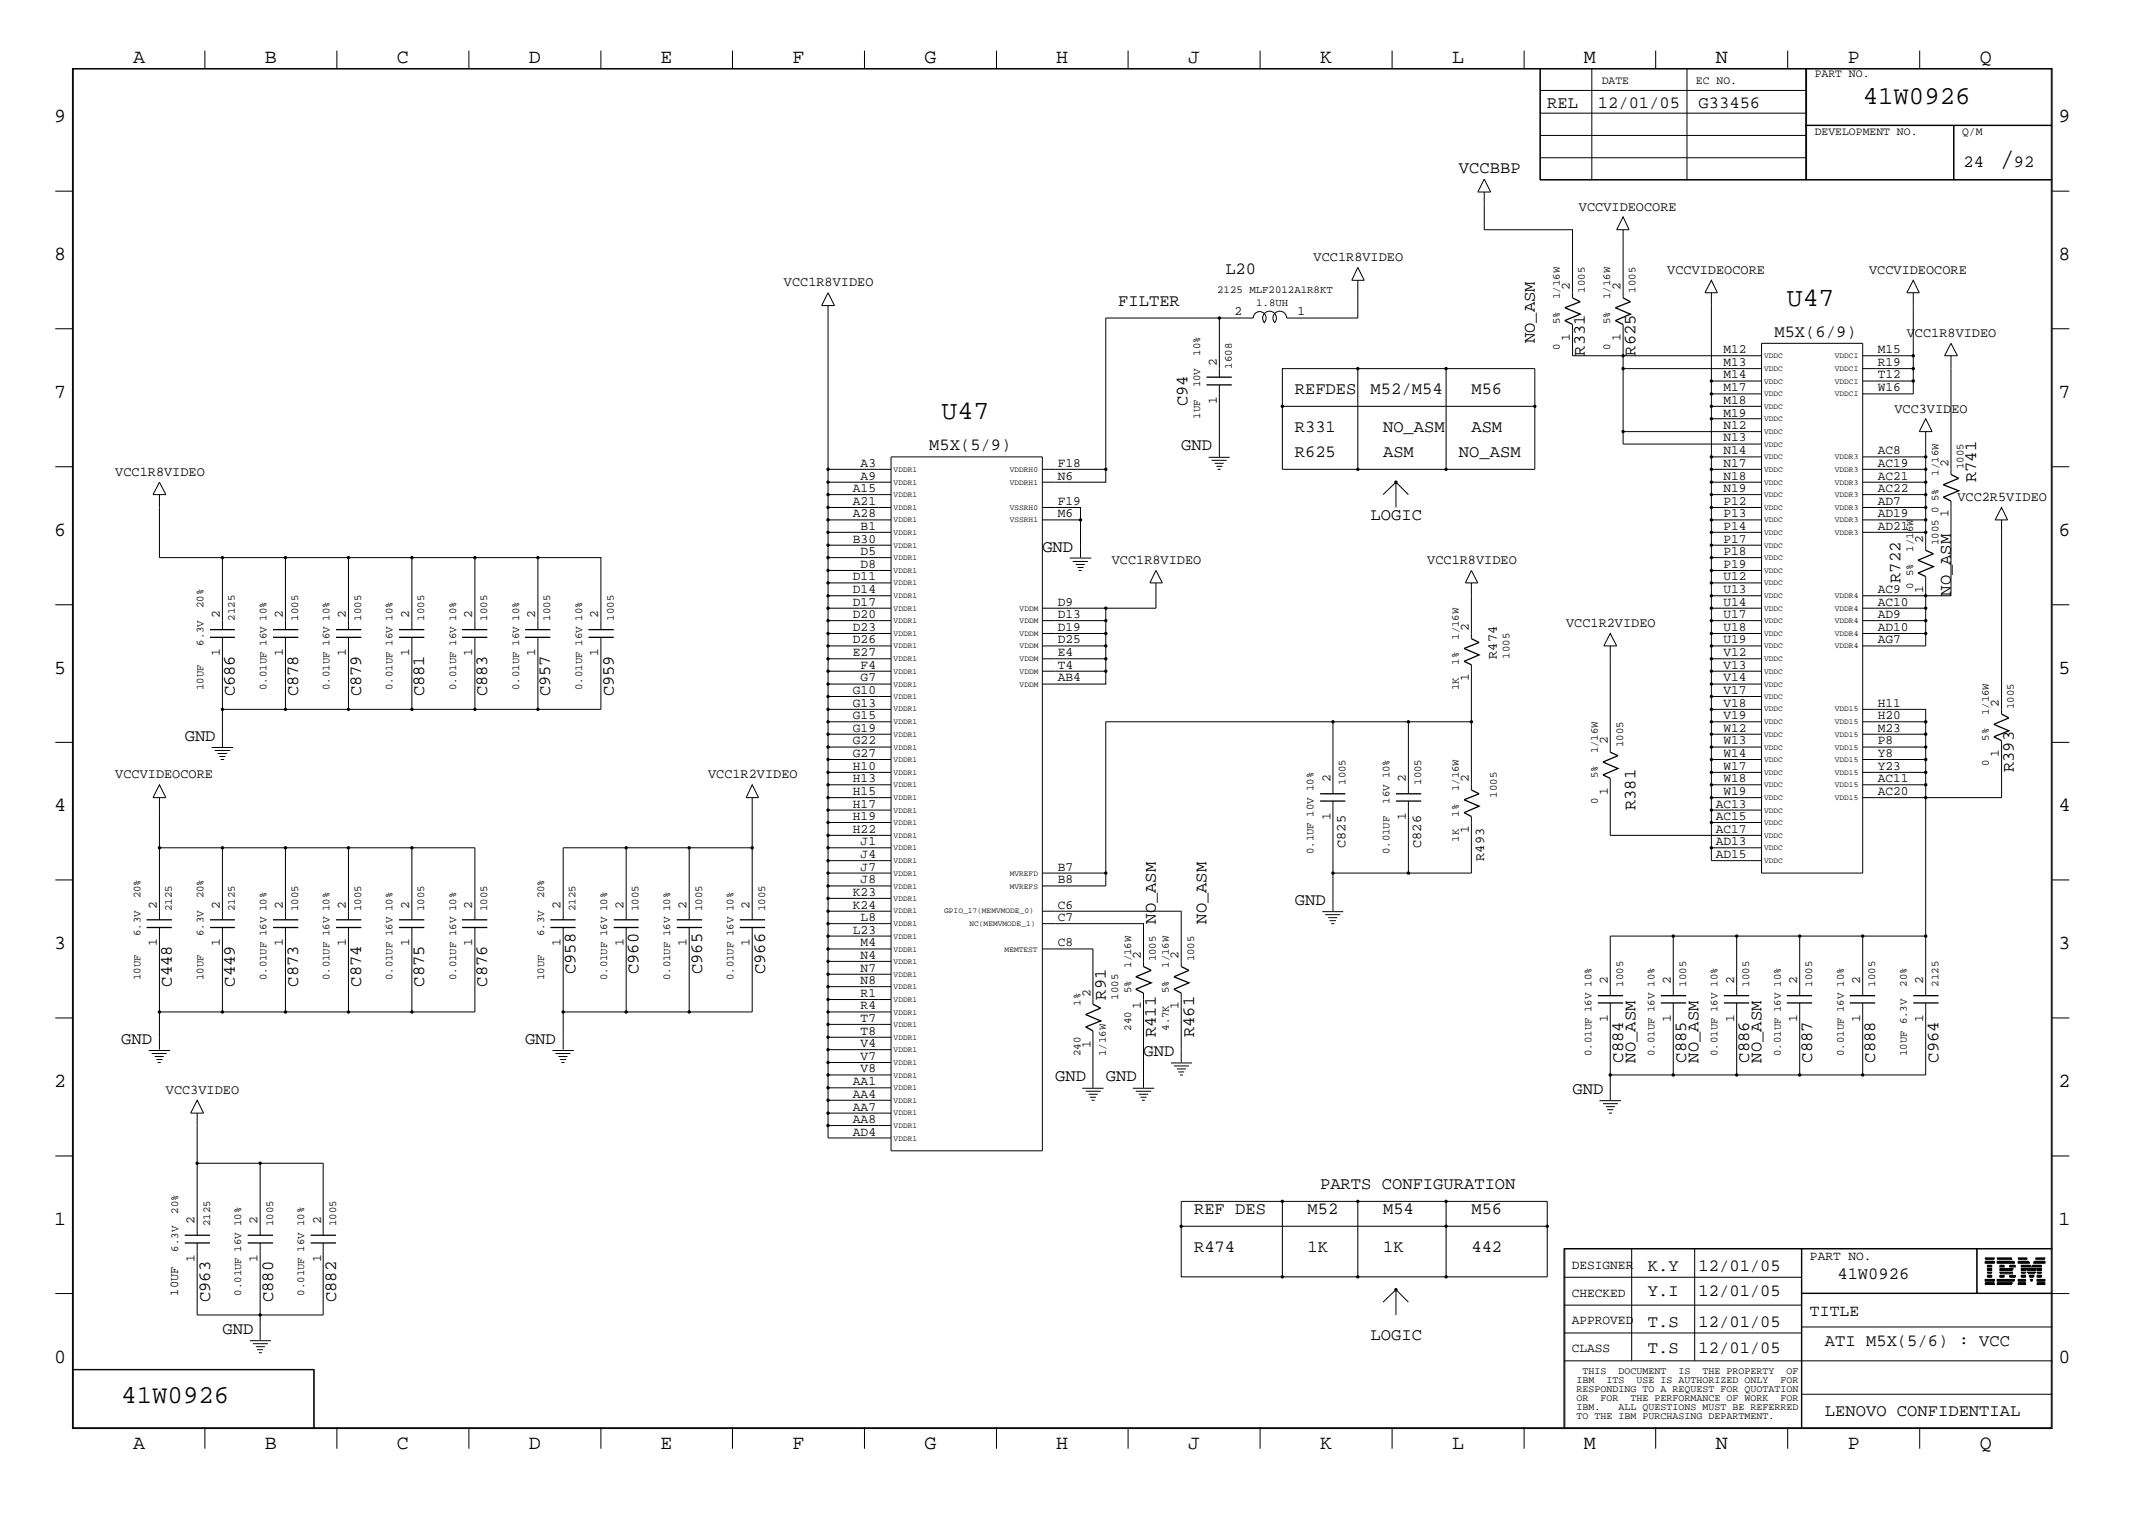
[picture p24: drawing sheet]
<svg xmlns="http://www.w3.org/2000/svg" width="423mm" height="300mm" viewBox="0 0 423 300" stroke-linecap="round" stroke-linejoin="round" font-family="sans-serif">
<defs><g id="words">
<g font-size="5.2">
<text x="395" y="32.9">/</text>
<text x="353" y="60.4">U47</text>
<text x="186" y="82.7">U47</text>
</g>
<g font-size="5.1">
<text x="368" y="20.5">41W0926</text>
<text x="24" y="277.2">41W0926</text>
</g>
<g font-size="4">
<text x="26.3" y="12.5">A</text>
<text x="52.3" y="12.5">B</text>
<text x="78.4" y="12.5">C</text>
<text x="104.5" y="12.5">D</text>
<text x="130.5" y="12.5">E</text>
<text x="156.5" y="12.5">F</text>
<text x="182.6" y="12.5">G</text>
<text x="208.6" y="12.5">H</text>
<text x="234.7" y="12.5">J</text>
<text x="260.8" y="12.5">K</text>
<text x="286.9" y="12.5">L</text>
<text x="312.8" y="12.5">M</text>
<text x="338.9" y="12.5">N</text>
<text x="365" y="12.5">P</text>
<text x="391.1" y="12.5">Q</text>
<text x="10.7" y="24.1">9</text>
<text x="406.7" y="24.1">9</text>
<text x="10.7" y="51.4">8</text>
<text x="406.7" y="51.4">8</text>
<text x="10.7" y="78.6">7</text>
<text x="406.7" y="78.6">7</text>
<text x="10.7" y="105.8">6</text>
<text x="406.7" y="105.8">6</text>
<text x="10.7" y="133.1">5</text>
<text x="406.7" y="133.1">5</text>
<text x="10.7" y="160.2">4</text>
<text x="406.7" y="160.2">4</text>
<text x="10.7" y="187.5">3</text>
<text x="406.7" y="187.5">3</text>
<text x="10.7" y="214.6">2</text>
<text x="406.7" y="214.6">2</text>
<text x="10.7" y="241.9">1</text>
<text x="406.7" y="241.9">1</text>
<text x="10.7" y="269.2">0</text>
<text x="406.7" y="269.2">0</text>
<text x="26.3" y="286.2">A</text>
<text x="52.3" y="286.2">B</text>
<text x="78.4" y="286.2">C</text>
<text x="104.5" y="286.2">D</text>
<text x="130.5" y="286.2">E</text>
<text x="156.5" y="286.2">F</text>
<text x="182.6" y="286.2">G</text>
<text x="208.6" y="286.2">H</text>
<text x="234.7" y="286.2">J</text>
<text x="260.8" y="286.2">K</text>
<text x="286.9" y="286.2">L</text>
<text x="312.8" y="286.2">M</text>
<text x="338.9" y="286.2">N</text>
<text x="365" y="286.2">P</text>
<text x="391.1" y="286.2">Q</text>
</g>
<g font-size="3.4">
<text x="305.6" y="21.4">REL</text>
<text x="315.6" y="21.4">12/01/05</text>
<text x="335.5" y="21.4">G33456</text>
<text x="288.2" y="34.1">VCCBBP</text>
<text x="387.9" y="32.9">24</text>
<text x="397.8" y="32.9">92</text>
<text x="242.1" y="54.1">L20</text>
<text x="220.9" y="60.4">FILTER</text>
<text x="303.2" y="67.8" transform="rotate(-90 303.2 67.8)">NO_ASM</text>
<text x="313.1" y="70.3" transform="rotate(-90 313.1 70.3)">R331</text>
<text x="323.1" y="70.3" transform="rotate(-90 323.1 70.3)">R625</text>
<text x="350.5" y="66.5">M5X(6/9)</text>
<text x="255.8" y="77.8">REFDES</text>
<text x="270.8" y="77.8">M52/M54</text>
<text x="290.7" y="77.8">M56</text>
<text x="234.6" y="80.3" transform="rotate(-90 234.6 80.3)">C94</text>
<text x="183.6" y="89">M5X(5/9)</text>
<text x="233.3" y="89">GND</text>
<text x="255.8" y="85.3">R331</text>
<text x="273.2" y="85.3">NO_ASM</text>
<text x="290.7" y="85.3">ASM</text>
<text x="255.8" y="90.3">R625</text>
<text x="273.2" y="90.3">ASM</text>
<text x="288.2" y="90.3">NO_ASM</text>
<text x="390.4" y="95.2" transform="rotate(-90 390.4 95.2)">R741</text>
<text x="270.8" y="102.7">LOGIC</text>
<text x="205.9" y="109">GND</text>
<text x="375.4" y="115.1" transform="rotate(-90 375.4 115.1)">R722</text>
<text x="385.4" y="117.7" transform="rotate(-90 385.4 117.7)">NO_ASM</text>
<text x="46.4" y="137.6" transform="rotate(-90 46.4 137.6)">C686</text>
<text x="58.9" y="137.6" transform="rotate(-90 58.9 137.6)">C878</text>
<text x="71.4" y="137.6" transform="rotate(-90 71.4 137.6)">C879</text>
<text x="83.8" y="137.6" transform="rotate(-90 83.8 137.6)">C881</text>
<text x="96.3" y="137.6" transform="rotate(-90 96.3 137.6)">C883</text>
<text x="108.7" y="137.6" transform="rotate(-90 108.7 137.6)">C957</text>
<text x="121.2" y="137.6" transform="rotate(-90 121.2 137.6)">C959</text>
<text x="36.5" y="146.3">GND</text>
<text x="397.8" y="152.6" transform="rotate(-90 397.8 152.6)">R393</text>
<text x="323.1" y="160" transform="rotate(-90 323.1 160)">R381</text>
<text x="255.8" y="178.7">GND</text>
<text x="228.3" y="182.5" transform="rotate(-90 228.3 182.5)">NO_ASM</text>
<text x="238.3" y="182.5" transform="rotate(-90 238.3 182.5)">NO_ASM</text>
<text x="34" y="194.9" transform="rotate(-90 34 194.9)">C448</text>
<text x="46.4" y="194.9" transform="rotate(-90 46.4 194.9)">C449</text>
<text x="58.9" y="194.9" transform="rotate(-90 58.9 194.9)">C873</text>
<text x="71.4" y="194.9" transform="rotate(-90 71.4 194.9)">C874</text>
<text x="83.8" y="194.9" transform="rotate(-90 83.8 194.9)">C875</text>
<text x="96.3" y="194.9" transform="rotate(-90 96.3 194.9)">C876</text>
<text x="113.7" y="192.4" transform="rotate(-90 113.7 192.4)">C958</text>
<text x="126.2" y="192.4" transform="rotate(-90 126.2 192.4)">C960</text>
<text x="138.7" y="192.4" transform="rotate(-90 138.7 192.4)">C965</text>
<text x="151.1" y="192.4" transform="rotate(-90 151.1 192.4)">C966</text>
<text x="218.4" y="197.4" transform="rotate(-90 218.4 197.4)">R91</text>
<text x="24" y="206.2">GND</text>
<text x="103.7" y="206.2">GND</text>
<text x="225.9" y="208.6">GND</text>
<text x="228.3" y="204.9" transform="rotate(-90 228.3 204.9)">R411</text>
<text x="235.9" y="204.9" transform="rotate(-90 235.9 204.9)">R461</text>
<text x="320.6" y="209.9" transform="rotate(-90 320.6 209.9)">C884</text>
<text x="323.1" y="209.9" transform="rotate(-90 323.1 209.9)">NO_ASM</text>
<text x="333.1" y="209.9" transform="rotate(-90 333.1 209.9)">C885</text>
<text x="335.5" y="209.9" transform="rotate(-90 335.5 209.9)">NO_ASM</text>
<text x="345.5" y="209.9" transform="rotate(-90 345.5 209.9)">C886</text>
<text x="348" y="209.9" transform="rotate(-90 348 209.9)">NO_ASM</text>
<text x="358" y="209.9" transform="rotate(-90 358 209.9)">C887</text>
<text x="370.4" y="209.9" transform="rotate(-90 370.4 209.9)">C888</text>
<text x="382.9" y="209.9" transform="rotate(-90 382.9 209.9)">C964</text>
<text x="208.4" y="213.6">GND</text>
<text x="218.4" y="213.6">GND</text>
<text x="310.6" y="216.1">GND</text>
<text x="235.9" y="239.8">REF DES</text>
<text x="258.3" y="239.8">M52</text>
<text x="260.8" y="234.8">PARTS CONFIGURATION</text>
<text x="273.2" y="239.8">M54</text>
<text x="290.7" y="239.8">M56</text>
<text x="235.9" y="247.2">R474</text>
<text x="258.3" y="247.2">1K</text>
<text x="273.2" y="247.2">1K</text>
<text x="290.7" y="247.2">442</text>
<text x="325.5" y="251">K.Y</text>
<text x="335.5" y="251">12/01/05</text>
<text x="41.5" y="257.2" transform="rotate(-90 41.5 257.2)">C963</text>
<text x="53.9" y="257.2" transform="rotate(-90 53.9 257.2)">C880</text>
<text x="66.4" y="257.2" transform="rotate(-90 66.4 257.2)">C882</text>
<text x="325.5" y="255.9">Y.I</text>
<text x="335.5" y="255.9">12/01/05</text>
<text x="363" y="252.7">41W0926</text>
<text x="43.9" y="263.5">GND</text>
<text x="325.5" y="262.2">T.S</text>
<text x="335.5" y="262.2">12/01/05</text>
<text x="270.8" y="264.7">LOGIC</text>
<text x="325.5" y="267.2">T.S</text>
<text x="335.5" y="267.2">12/01/05</text>
<text x="360.5" y="265.9">ATI M5X(5/6) : VCC</text>
<text x="360.5" y="279.7">LENOVO CONFIDENTIAL</text>
</g>
<text font-size="3.2" x="357.5" y="260">TITLE</text>
<g font-size="2.7">
<text x="311.9" y="41.7">VCCVIDEOCORE</text>
<text x="259.5" y="51.6">VCC1R8VIDEO</text>
<text x="154.9" y="56.6">VCC1R8VIDEO</text>
<text x="329.4" y="54.1">VCCVIDEOCORE</text>
<text x="369.2" y="54.1">VCCVIDEOCORE</text>
<text x="376.7" y="66.5">VCC1R8VIDEO</text>
<text x="374.2" y="81.5">VCC3VIDEO</text>
<text x="22.8" y="94">VCC1R8VIDEO</text>
<text x="386.7" y="99">VCC2R5VIDEO</text>
<text x="219.6" y="111.4">VCC1R8VIDEO</text>
<text x="281.9" y="111.4">VCC1R8VIDEO</text>
<text x="309.4" y="123.9">VCC1R2VIDEO</text>
<text x="295.7" y="130.1" transform="rotate(-90 295.7 130.1)">R474</text>
<text x="22.8" y="153.8">VCCVIDEOCORE</text>
<text x="139.9" y="153.8">VCC1R2VIDEO</text>
<text x="265.8" y="167.5" transform="rotate(-90 265.8 167.5)">C825</text>
<text x="280.8" y="167.5" transform="rotate(-90 280.8 167.5)">C826</text>
<text x="293.2" y="170" transform="rotate(-90 293.2 170)">R493</text>
<text x="32.8" y="216.1">VCC3VIDEO</text>
</g>
<g font-size="2.5">
<text x="310.1" y="57.3" transform="rotate(-90 310.1 57.3)">2</text>
<text x="320.1" y="57.3" transform="rotate(-90 320.1 57.3)">2</text>
<text x="243.8" y="62.3">2</text>
<text x="256.3" y="62.3">1</text>
<text x="310.1" y="67.3" transform="rotate(-90 310.1 67.3)">1</text>
<text x="320.1" y="67.3" transform="rotate(-90 320.1 67.3)">1</text>
<text x="340.4" y="69.8">M12</text>
<text x="370.9" y="69.8">M15</text>
<text x="240.4" y="72.3" transform="rotate(-90 240.4 72.3)">2</text>
<text x="340.4" y="77.3">M17</text>
<text x="340.4" y="72.3">M13</text>
<text x="340.4" y="74.8">M14</text>
<text x="370.9" y="74.8">T12</text>
<text x="370.9" y="72.3">R19</text>
<text x="370.9" y="77.3">W16</text>
<text x="240.4" y="79.8" transform="rotate(-90 240.4 79.8)">1</text>
<text x="340.4" y="79.8">M18</text>
<text x="340.4" y="82.3">M19</text>
<text x="340.4" y="84.8">N12</text>
<text x="340.4" y="87.2">N13</text>
<text x="340.4" y="89.7">N14</text>
<text x="370.9" y="89.7">AC8</text>
<text x="170" y="92.2">A3</text>
<text x="170" y="94.7">A9</text>
<text x="209" y="94.7">N6</text>
<text x="209" y="92.2">F18</text>
<text x="340.4" y="92.2">N17</text>
<text x="340.4" y="94.7">N18</text>
<text x="370.9" y="92.2">AC19</text>
<text x="370.9" y="94.7">AC21</text>
<text x="384.9" y="92.2" transform="rotate(-90 384.9 92.2)">2</text>
<text x="168.5" y="99.7">A21</text>
<text x="168.5" y="97.2">A15</text>
<text x="209" y="99.7">F19</text>
<text x="340.4" y="97.2">N19</text>
<text x="340.4" y="99.7">P12</text>
<text x="370.9" y="97.2">AC22</text>
<text x="370.9" y="99.7">AD7</text>
<text x="168.5" y="102.2">A28</text>
<text x="168.5" y="107.2">B30</text>
<text x="170" y="104.7">B1</text>
<text x="209" y="102.2">M6</text>
<text x="340.4" y="107.2">P17</text>
<text x="340.4" y="104.7">P14</text>
<text x="340.4" y="102.2">P13</text>
<text x="370.9" y="104.7">AD21</text>
<text x="370.9" y="102.2">AD19</text>
<text x="379.9" y="107.2" transform="rotate(-90 379.9 107.2)">2</text>
<text x="384.9" y="102.2" transform="rotate(-90 384.9 102.2)">1</text>
<text x="170" y="109.6">D5</text>
<text x="170" y="112.2">D8</text>
<text x="340.4" y="112.2">P19</text>
<text x="340.4" y="109.6">P18</text>
<text x="168.5" y="117.2">D14</text>
<text x="168.5" y="119.6">D17</text>
<text x="168.5" y="114.6">D11</text>
<text x="209" y="119.6">D9</text>
<text x="340.4" y="114.6">U12</text>
<text x="340.4" y="117.2">U13</text>
<text x="340.4" y="119.6">U14</text>
<text x="370.9" y="117.2">AC9</text>
<text x="370.9" y="119.6">AC10</text>
<text x="379.9" y="117.2" transform="rotate(-90 379.9 117.2)">1</text>
<text x="43.4" y="122.2" transform="rotate(-90 43.4 122.2)">2</text>
<text x="55.9" y="122.2" transform="rotate(-90 55.9 122.2)">2</text>
<text x="68.3" y="122.2" transform="rotate(-90 68.3 122.2)">2</text>
<text x="80.9" y="122.2" transform="rotate(-90 80.9 122.2)">2</text>
<text x="93.3" y="122.2" transform="rotate(-90 93.3 122.2)">2</text>
<text x="105.7" y="122.2" transform="rotate(-90 105.7 122.2)">2</text>
<text x="118.2" y="122.2" transform="rotate(-90 118.2 122.2)">2</text>
<text x="168.5" y="122.2">D20</text>
<text x="168.5" y="124.6">D23</text>
<text x="209" y="122.2">D13</text>
<text x="209" y="124.6">D19</text>
<text x="290.2" y="124.6" transform="rotate(-90 290.2 124.6)">2</text>
<text x="340.4" y="124.6">U18</text>
<text x="340.4" y="122.2">U17</text>
<text x="370.9" y="122.2">AD9</text>
<text x="370.9" y="124.6">AD10</text>
<text x="43.4" y="129.6" transform="rotate(-90 43.4 129.6)">1</text>
<text x="55.9" y="129.6" transform="rotate(-90 55.9 129.6)">1</text>
<text x="68.3" y="129.6" transform="rotate(-90 68.3 129.6)">1</text>
<text x="80.9" y="129.6" transform="rotate(-90 80.9 129.6)">1</text>
<text x="93.3" y="129.6" transform="rotate(-90 93.3 129.6)">1</text>
<text x="105.7" y="129.6" transform="rotate(-90 105.7 129.6)">1</text>
<text x="118.2" y="129.6" transform="rotate(-90 118.2 129.6)">1</text>
<text x="168.5" y="127.1">D26</text>
<text x="168.5" y="129.6">E27</text>
<text x="209" y="129.6">E4</text>
<text x="209" y="127.1">D25</text>
<text x="340.4" y="127.1">U19</text>
<text x="340.4" y="129.6">V12</text>
<text x="370.9" y="127.1">AG7</text>
<text x="168.5" y="137.1">G10</text>
<text x="170" y="132.1">F4</text>
<text x="170" y="134.6">G7</text>
<text x="209" y="132.1">T4</text>
<text x="209" y="134.6">AB4</text>
<text x="290.2" y="134.6" transform="rotate(-90 290.2 134.6)">1</text>
<text x="340.4" y="132.1">V13</text>
<text x="340.4" y="134.6">V14</text>
<text x="340.4" y="137.1">V17</text>
<text x="168.5" y="139.6">G13</text>
<text x="168.5" y="142.1">G15</text>
<text x="340.4" y="139.6">V18</text>
<text x="340.4" y="142.1">V19</text>
<text x="370.9" y="139.6">H11</text>
<text x="370.9" y="142.1">H20</text>
<text x="394.9" y="139.6" transform="rotate(-90 394.9 139.6)">2</text>
<text x="168.5" y="147.1">G22</text>
<text x="168.5" y="144.6">G19</text>
<text x="168.5" y="149.5">G27</text>
<text x="317.6" y="147.1" transform="rotate(-90 317.6 147.1)">2</text>
<text x="340.4" y="144.6">W12</text>
<text x="340.4" y="147.1">W13</text>
<text x="340.4" y="149.5">W14</text>
<text x="370.9" y="144.6">M23</text>
<text x="370.9" y="149.5">Y8</text>
<text x="370.9" y="147.1">P8</text>
<text x="394.9" y="149.6" transform="rotate(-90 394.9 149.6)">1</text>
<text x="168.5" y="154.5">H13</text>
<text x="168.5" y="152.1">H10</text>
<text x="262.8" y="154.5" transform="rotate(-90 262.8 154.5)">2</text>
<text x="277.7" y="154.5" transform="rotate(-90 277.7 154.5)">2</text>
<text x="290.2" y="154.5" transform="rotate(-90 290.2 154.5)">2</text>
<text x="340.4" y="154.5">W18</text>
<text x="340.4" y="152.1">W17</text>
<text x="370.9" y="152.1">Y23</text>
<text x="370.9" y="154.5">AC11</text>
<text x="168.5" y="157.1">H15</text>
<text x="168.5" y="159.5">H17</text>
<text x="317.6" y="157.1" transform="rotate(-90 317.6 157.1)">1</text>
<text x="338.9" y="159.5">AC13</text>
<text x="340.4" y="157.1">W19</text>
<text x="370.9" y="157.1">AC20</text>
<text x="168.5" y="164.5">H22</text>
<text x="168.5" y="162.1">H19</text>
<text x="170" y="167">J1</text>
<text x="262.8" y="162.1" transform="rotate(-90 262.8 162.1)">1</text>
<text x="277.7" y="162.1" transform="rotate(-90 277.7 162.1)">1</text>
<text x="290.2" y="164.5" transform="rotate(-90 290.2 164.5)">1</text>
<text x="338.9" y="162.1">AC15</text>
<text x="338.9" y="164.5">AC17</text>
<text x="338.9" y="167">AD13</text>
<text x="170" y="169.5">J4</text>
<text x="170" y="172">J7</text>
<text x="209" y="172">B7</text>
<text x="338.9" y="169.5">AD15</text>
<text x="31" y="179.5" transform="rotate(-90 31 179.5)">2</text>
<text x="43.4" y="179.5" transform="rotate(-90 43.4 179.5)">2</text>
<text x="55.9" y="179.5" transform="rotate(-90 55.9 179.5)">2</text>
<text x="68.3" y="179.5" transform="rotate(-90 68.3 179.5)">2</text>
<text x="80.9" y="179.5" transform="rotate(-90 80.9 179.5)">2</text>
<text x="93.3" y="179.5" transform="rotate(-90 93.3 179.5)">2</text>
<text x="110.7" y="179.5" transform="rotate(-90 110.7 179.5)">2</text>
<text x="123.2" y="179.5" transform="rotate(-90 123.2 179.5)">2</text>
<text x="135.6" y="179.5" transform="rotate(-90 135.6 179.5)">2</text>
<text x="148.1" y="179.5" transform="rotate(-90 148.1 179.5)">2</text>
<text x="168.5" y="179.5">K24</text>
<text x="168.5" y="177">K23</text>
<text x="170" y="174.5">J8</text>
<text x="209" y="179.5">C6</text>
<text x="209" y="174.5">B8</text>
<text x="168.5" y="184.5">L23</text>
<text x="170" y="181.9">L8</text>
<text x="209" y="181.9">C7</text>
<text x="31" y="186.9" transform="rotate(-90 31 186.9)">1</text>
<text x="43.4" y="186.9" transform="rotate(-90 43.4 186.9)">1</text>
<text x="55.9" y="186.9" transform="rotate(-90 55.9 186.9)">1</text>
<text x="68.3" y="186.9" transform="rotate(-90 68.3 186.9)">1</text>
<text x="80.9" y="186.9" transform="rotate(-90 80.9 186.9)">1</text>
<text x="93.3" y="186.9" transform="rotate(-90 93.3 186.9)">1</text>
<text x="110.7" y="186.9" transform="rotate(-90 110.7 186.9)">1</text>
<text x="123.2" y="186.9" transform="rotate(-90 123.2 186.9)">1</text>
<text x="135.6" y="186.9" transform="rotate(-90 135.6 186.9)">1</text>
<text x="148.1" y="186.9" transform="rotate(-90 148.1 186.9)">1</text>
<text x="170" y="186.9">M4</text>
<text x="170" y="189.4">N4</text>
<text x="170" y="191.9">N7</text>
<text x="209" y="186.9">C8</text>
<text x="225.4" y="189.4" transform="rotate(-90 225.4 189.4)">2</text>
<text x="232.8" y="189.4" transform="rotate(-90 232.8 189.4)">2</text>
<text x="170" y="196.9">R1</text>
<text x="170" y="194.4">N8</text>
<text x="215.4" y="196.9" transform="rotate(-90 215.4 196.9)">2</text>
<text x="317.6" y="194.4" transform="rotate(-90 317.6 194.4)">2</text>
<text x="330" y="194.4" transform="rotate(-90 330 194.4)">2</text>
<text x="342.6" y="194.4" transform="rotate(-90 342.6 194.4)">2</text>
<text x="355" y="194.4" transform="rotate(-90 355 194.4)">2</text>
<text x="367.5" y="194.4" transform="rotate(-90 367.5 194.4)">2</text>
<text x="379.9" y="194.4" transform="rotate(-90 379.9 194.4)">2</text>
<text x="170" y="199.4">R4</text>
<text x="170" y="201.9">T7</text>
<text x="225.4" y="199.4" transform="rotate(-90 225.4 199.4)">1</text>
<text x="232.8" y="199.4" transform="rotate(-90 232.8 199.4)">1</text>
<text x="317.6" y="201.9" transform="rotate(-90 317.6 201.9)">1</text>
<text x="330" y="201.9" transform="rotate(-90 330 201.9)">1</text>
<text x="342.6" y="201.9" transform="rotate(-90 342.6 201.9)">1</text>
<text x="355" y="201.9" transform="rotate(-90 355 201.9)">1</text>
<text x="367.5" y="201.9" transform="rotate(-90 367.5 201.9)">1</text>
<text x="379.9" y="201.9" transform="rotate(-90 379.9 201.9)">1</text>
<text x="170" y="206.8">V4</text>
<text x="170" y="204.4">T8</text>
<text x="170" y="209.4">V7</text>
<text x="215.4" y="206.9" transform="rotate(-90 215.4 206.9)">1</text>
<text x="168.5" y="214.4">AA1</text>
<text x="170" y="211.8">V8</text>
<text x="168.5" y="216.8">AA4</text>
<text x="168.5" y="219.4">AA7</text>
<text x="168.5" y="221.8">AA8</text>
<text x="168.5" y="224.4">AD4</text>
<text x="38.4" y="241.8" transform="rotate(-90 38.4 241.8)">2</text>
<text x="50.9" y="241.8" transform="rotate(-90 50.9 241.8)">2</text>
<text x="63.4" y="241.8" transform="rotate(-90 63.4 241.8)">2</text>
<text x="38.4" y="249.3" transform="rotate(-90 38.4 249.3)">1</text>
<text x="50.9" y="249.3" transform="rotate(-90 50.9 249.3)">1</text>
<text x="63.4" y="249.3" transform="rotate(-90 63.4 249.3)">1</text>
<text x="310.5" y="250.6">DESIGNER</text>
<text x="357.5" y="248.8">PART NO.</text>
<text x="310.5" y="256.1">CHECKED</text>
<text x="310.5" y="261.5">APPROVED</text>
<text x="310.5" y="267">CLASS</text>
</g>
<text font-size="2.4" x="35.2" y="255.9" transform="rotate(-90 35.2 255.9)">10UF</text>
<g font-size="2.3">
<text x="316.4" y="16.7">DATE</text>
<text x="335" y="16.7">EC NO.</text>
<text x="358.5" y="15.2">PART NO.</text>
<text x="358.5" y="26.6">DEVELOPMENT NO.</text>
<text x="387.6" y="26.6">Q/M</text>
</g>
<g font-size="2.1">
<text x="240.5" y="57.8">2125 MLF2012A1R8KT</text>
<text x="308.1" y="59.1" transform="rotate(-90 308.1 59.1)">1/16W</text>
<text x="313.1" y="57.8" transform="rotate(-90 313.1 57.8)">1005</text>
<text x="318.1" y="59.1" transform="rotate(-90 318.1 59.1)">1/16W</text>
<text x="323.1" y="57.8" transform="rotate(-90 323.1 57.8)">1005</text>
<text x="248.2" y="60.4">1.8UH</text>
<text x="308.1" y="64.1" transform="rotate(-90 308.1 64.1)">5%</text>
<text x="318.1" y="64.1" transform="rotate(-90 318.1 64.1)">5%</text>
<text x="237.1" y="70.3" transform="rotate(-90 237.1 70.3)">10%</text>
<text x="308.1" y="69.1" transform="rotate(-90 308.1 69.1)">0</text>
<text x="318.1" y="69.1" transform="rotate(-90 318.1 69.1)">0</text>
<text x="237.1" y="76.5" transform="rotate(-90 237.1 76.5)">10V</text>
<text x="243.3" y="72.8" transform="rotate(-90 243.3 72.8)">1608</text>
<text x="237.1" y="82.7" transform="rotate(-90 237.1 82.7)">1UF</text>
<text x="382.9" y="94" transform="rotate(-90 382.9 94)">1/16W</text>
<text x="387.9" y="92.7" transform="rotate(-90 387.9 92.7)">1005</text>
<text x="382.9" y="101.4" transform="rotate(-90 382.9 101.4)">0</text>
<text x="382.9" y="99" transform="rotate(-90 382.9 99)">5%</text>
<text x="382.9" y="107.7" transform="rotate(-90 382.9 107.7)">1005</text>
<text x="378" y="113.9" transform="rotate(-90 378 113.9)">5%</text>
<text x="378" y="109" transform="rotate(-90 378 109)">1/16W</text>
<text x="378" y="116.4" transform="rotate(-90 378 116.4)">0</text>
<text x="40.2" y="120.1" transform="rotate(-90 40.2 120.1)">20%</text>
<text x="46.4" y="122.6" transform="rotate(-90 46.4 122.6)">2125</text>
<text x="58.9" y="122.6" transform="rotate(-90 58.9 122.6)">1005</text>
<text x="71.4" y="122.6" transform="rotate(-90 71.4 122.6)">1005</text>
<text x="83.8" y="122.6" transform="rotate(-90 83.8 122.6)">1005</text>
<text x="96.3" y="122.6" transform="rotate(-90 96.3 122.6)">1005</text>
<text x="108.7" y="122.6" transform="rotate(-90 108.7 122.6)">1005</text>
<text x="121.2" y="122.6" transform="rotate(-90 121.2 122.6)">1005</text>
<text x="40.2" y="127.6" transform="rotate(-90 40.2 127.6)">6.3V</text>
<text x="288.2" y="131.3" transform="rotate(-90 288.2 131.3)">1%</text>
<text x="288.2" y="126.4" transform="rotate(-90 288.2 126.4)">1/16W</text>
<text x="298.2" y="130.1" transform="rotate(-90 298.2 130.1)">1005</text>
<text x="40.2" y="136.3" transform="rotate(-90 40.2 136.3)">10UF</text>
<text x="52.7" y="136.3" transform="rotate(-90 52.7 136.3)">0.01UF 16V 10%</text>
<text x="65.1" y="136.3" transform="rotate(-90 65.1 136.3)">0.01UF 16V 10%</text>
<text x="77.6" y="136.3" transform="rotate(-90 77.6 136.3)">0.01UF 16V 10%</text>
<text x="90.1" y="136.3" transform="rotate(-90 90.1 136.3)">0.01UF 16V 10%</text>
<text x="102.5" y="136.3" transform="rotate(-90 102.5 136.3)">0.01UF 16V 10%</text>
<text x="115" y="136.3" transform="rotate(-90 115 136.3)">0.01UF 16V 10%</text>
<text x="288.2" y="136.3" transform="rotate(-90 288.2 136.3)">1K</text>
<text x="392.9" y="141.3" transform="rotate(-90 392.9 141.3)">1/16W</text>
<text x="397.8" y="140.1" transform="rotate(-90 397.8 140.1)">1005</text>
<text x="315.6" y="148.8" transform="rotate(-90 315.6 148.8)">1/16W</text>
<text x="320.6" y="147.6" transform="rotate(-90 320.6 147.6)">1005</text>
<text x="392.9" y="146.3" transform="rotate(-90 392.9 146.3)">5%</text>
<text x="265.8" y="155" transform="rotate(-90 265.8 155)">1005</text>
<text x="280.8" y="155" transform="rotate(-90 280.8 155)">1005</text>
<text x="315.6" y="153.8" transform="rotate(-90 315.6 153.8)">5%</text>
<text x="392.9" y="151.3" transform="rotate(-90 392.9 151.3)">0</text>
<text x="274.5" y="158.7" transform="rotate(-90 274.5 158.7)">16V 10%</text>
<text x="288.2" y="161.3" transform="rotate(-90 288.2 161.3)">1%</text>
<text x="288.2" y="156.3" transform="rotate(-90 288.2 156.3)">1/16W</text>
<text x="295.7" y="157.6" transform="rotate(-90 295.7 157.6)">1005</text>
<text x="315.6" y="158.7" transform="rotate(-90 315.6 158.7)">0</text>
<text x="288.2" y="166.3" transform="rotate(-90 288.2 166.3)">1K</text>
<text x="259.5" y="168.7" transform="rotate(-90 259.5 168.7)">0.1UF 10V 10%</text>
<text x="274.5" y="168.7" transform="rotate(-90 274.5 168.7)">0.01UF</text>
<text x="27.8" y="177.5" transform="rotate(-90 27.8 177.5)">20%</text>
<text x="40.2" y="177.5" transform="rotate(-90 40.2 177.5)">20%</text>
<text x="107.5" y="177.5" transform="rotate(-90 107.5 177.5)">20%</text>
<text x="27.8" y="184.9" transform="rotate(-90 27.8 184.9)">6.3V</text>
<text x="34" y="180" transform="rotate(-90 34 180)">2125</text>
<text x="40.2" y="184.9" transform="rotate(-90 40.2 184.9)">6.3V</text>
<text x="46.4" y="180" transform="rotate(-90 46.4 180)">2125</text>
<text x="58.9" y="180" transform="rotate(-90 58.9 180)">1005</text>
<text x="71.4" y="180" transform="rotate(-90 71.4 180)">1005</text>
<text x="83.8" y="180" transform="rotate(-90 83.8 180)">1005</text>
<text x="96.3" y="180" transform="rotate(-90 96.3 180)">1005</text>
<text x="107.5" y="184.9" transform="rotate(-90 107.5 184.9)">6.3V</text>
<text x="113.7" y="180" transform="rotate(-90 113.7 180)">2125</text>
<text x="126.2" y="180" transform="rotate(-90 126.2 180)">1005</text>
<text x="138.7" y="180" transform="rotate(-90 138.7 180)">1005</text>
<text x="151.1" y="180" transform="rotate(-90 151.1 180)">1005</text>
<text x="223.4" y="191.2" transform="rotate(-90 223.4 191.2)">1/16W</text>
<text x="228.3" y="189.9" transform="rotate(-90 228.3 189.9)">1005</text>
<text x="230.9" y="191.2" transform="rotate(-90 230.9 191.2)">1/16W</text>
<text x="235.9" y="189.9" transform="rotate(-90 235.9 189.9)">1005</text>
<text x="27.8" y="193.6" transform="rotate(-90 27.8 193.6)">10UF</text>
<text x="40.2" y="193.6" transform="rotate(-90 40.2 193.6)">10UF</text>
<text x="52.7" y="193.6" transform="rotate(-90 52.7 193.6)">0.01UF 16V 10%</text>
<text x="65.1" y="193.6" transform="rotate(-90 65.1 193.6)">0.01UF 16V 10%</text>
<text x="77.6" y="193.6" transform="rotate(-90 77.6 193.6)">0.01UF 16V 10%</text>
<text x="90.1" y="193.6" transform="rotate(-90 90.1 193.6)">0.01UF 16V 10%</text>
<text x="107.5" y="193.6" transform="rotate(-90 107.5 193.6)">10UF</text>
<text x="120" y="193.6" transform="rotate(-90 120 193.6)">0.01UF 16V 10%</text>
<text x="132.4" y="193.6" transform="rotate(-90 132.4 193.6)">0.01UF 16V 10%</text>
<text x="144.9" y="193.6" transform="rotate(-90 144.9 193.6)">0.01UF 16V 10%</text>
<text x="220.9" y="197.4" transform="rotate(-90 220.9 197.4)">1005</text>
<text x="223.4" y="196.2" transform="rotate(-90 223.4 196.2)">5%</text>
<text x="230.9" y="196.2" transform="rotate(-90 230.9 196.2)">5%</text>
<text x="320.6" y="194.9" transform="rotate(-90 320.6 194.9)">1005</text>
<text x="333.1" y="194.9" transform="rotate(-90 333.1 194.9)">1005</text>
<text x="345.5" y="194.9" transform="rotate(-90 345.5 194.9)">1005</text>
<text x="358" y="194.9" transform="rotate(-90 358 194.9)">1005</text>
<text x="370.4" y="194.9" transform="rotate(-90 370.4 194.9)">1005</text>
<text x="376.7" y="194.9" transform="rotate(-90 376.7 194.9)">20%</text>
<text x="382.9" y="194.9" transform="rotate(-90 382.9 194.9)">2125</text>
<text x="213.4" y="198.6" transform="rotate(-90 213.4 198.6)">1%</text>
<text x="223.4" y="203.6" transform="rotate(-90 223.4 203.6)">240</text>
<text x="230.9" y="203.6" transform="rotate(-90 230.9 203.6)">4.7K</text>
<text x="213.4" y="208.6" transform="rotate(-90 213.4 208.6)">240</text>
<text x="218.4" y="208.6" transform="rotate(-90 218.4 208.6)">1/16W</text>
<text x="314.4" y="208.6" transform="rotate(-90 314.4 208.6)">0.01UF 16V 10%</text>
<text x="326.8" y="208.6" transform="rotate(-90 326.8 208.6)">0.01UF 16V 10%</text>
<text x="339.3" y="208.6" transform="rotate(-90 339.3 208.6)">0.01UF 16V 10%</text>
<text x="351.8" y="208.6" transform="rotate(-90 351.8 208.6)">0.01UF 16V 10%</text>
<text x="364.2" y="208.6" transform="rotate(-90 364.2 208.6)">0.01UF 16V 10%</text>
<text x="376.7" y="208.6" transform="rotate(-90 376.7 208.6)">10UF 6.3V</text>
<text x="35.2" y="239.8" transform="rotate(-90 35.2 239.8)">20%</text>
<text x="41.5" y="242.2" transform="rotate(-90 41.5 242.2)">2125</text>
<text x="53.9" y="242.2" transform="rotate(-90 53.9 242.2)">1005</text>
<text x="66.4" y="242.2" transform="rotate(-90 66.4 242.2)">1005</text>
<text x="35.2" y="247.2" transform="rotate(-90 35.2 247.2)">6.3V</text>
<text x="47.7" y="255.9" transform="rotate(-90 47.7 255.9)">0.01UF 16V 10%</text>
<text x="60.1" y="255.9" transform="rotate(-90 60.1 255.9)">0.01UF 16V 10%</text>
</g>
<g font-size="2">
<text x="311.4" y="273.2">IBM</text>
<text x="311.4" y="275">RESPONDING TO A REQUEST FOR QUOTATION</text>
<text x="312.6" y="271.4">THIS</text>
<text x="317.3" y="273.2">ITS</text>
<text x="319.7" y="271.4">DOCUMENT</text>
<text x="323.3" y="273.2">USE IS AUTHORIZED ONLY</text>
<text x="331.6" y="271.4">IS</text>
<text x="336.3" y="271.4">THE PROPERTY</text>
<text x="351.7" y="273.2">FOR</text>
<text x="352.9" y="271.4">OF</text>
<text x="311.4" y="276.7">OR</text>
<text x="311.4" y="278.6">IBM.</text>
<text x="311.4" y="280.2">TO THE IBM PURCHASING DEPARTMENT.</text>
<text x="316.1" y="276.7">FOR</text>
<text x="319.7" y="278.6">ALL QUESTIONS MUST BE REFERRED</text>
<text x="322.1" y="276.7">THE PERFORMANCE OF WORK</text>
<text x="351.7" y="276.7">FOR</text>
</g>
<g font-size="1.6">
<text x="348.5" y="70.8">VDDC</text>
<text x="362.5" y="70.8">VDDCI</text>
<text x="348.5" y="73.3">VDDC</text>
<text x="348.5" y="75.8">VDDC</text>
<text x="362.5" y="73.3">VDDCI</text>
<text x="362.5" y="75.8">VDDCI</text>
<text x="348.5" y="78.2">VDDC</text>
<text x="348.5" y="80.8">VDDC</text>
<text x="348.5" y="83.2">VDDC</text>
<text x="362.5" y="78.2">VDDCI</text>
<text x="348.5" y="85.8">VDDC</text>
<text x="348.5" y="88.2">VDDC</text>
<text x="176.5" y="93.2">VDDR1</text>
<text x="176.5" y="95.8">VDDR1</text>
<text x="199.5" y="93.2">VDDRH0</text>
<text x="199.5" y="95.8">VDDRH1</text>
<text x="348.5" y="90.8">VDDC</text>
<text x="348.5" y="93.2">VDDC</text>
<text x="348.5" y="95.8">VDDC</text>
<text x="362.5" y="90.8">VDDR3</text>
<text x="362.5" y="93.2">VDDR3</text>
<text x="362.5" y="95.8">VDDR3</text>
<text x="176.5" y="98.2">VDDR1</text>
<text x="176.5" y="100.7">VDDR1</text>
<text x="199.5" y="100.7">VSSRH0</text>
<text x="348.5" y="98.2">VDDC</text>
<text x="348.5" y="100.7">VDDC</text>
<text x="362.5" y="98.2">VDDR3</text>
<text x="362.5" y="100.7">VDDR3</text>
<text x="176.5" y="103.2">VDDR1</text>
<text x="176.5" y="105.7">VDDR1</text>
<text x="199.5" y="103.2">VSSRH1</text>
<text x="348.5" y="103.2">VDDC</text>
<text x="348.5" y="105.7">VDDC</text>
<text x="362.5" y="103.2">VDDR3</text>
<text x="362.5" y="105.7">VDDR3</text>
<text x="176.5" y="108.2">VDDR1</text>
<text x="176.5" y="110.7">VDDR1</text>
<text x="176.5" y="113.2">VDDR1</text>
<text x="348.5" y="108.2">VDDC</text>
<text x="348.5" y="110.7">VDDC</text>
<text x="348.5" y="113.2">VDDC</text>
<text x="176.5" y="115.7">VDDR1</text>
<text x="176.5" y="118.1">VDDR1</text>
<text x="348.5" y="115.7">VDDC</text>
<text x="348.5" y="118.1">VDDC</text>
<text x="362.5" y="118.1">VDDR4</text>
<text x="176.5" y="120.6">VDDR1</text>
<text x="176.5" y="123.1">VDDR1</text>
<text x="176.5" y="125.6">VDDR1</text>
<text x="201.4" y="120.7">VDDM</text>
<text x="201.4" y="123.1">VDDM</text>
<text x="201.4" y="125.6">VDDM</text>
<text x="348.5" y="120.6">VDDC</text>
<text x="348.5" y="123.1">VDDC</text>
<text x="348.5" y="125.6">VDDC</text>
<text x="362.5" y="120.6">VDDR4</text>
<text x="362.5" y="123.1">VDDR4</text>
<text x="362.5" y="125.6">VDDR4</text>
<text x="176.5" y="128.1">VDDR1</text>
<text x="176.5" y="130.6">VDDR1</text>
<text x="201.4" y="128.1">VDDM</text>
<text x="201.4" y="130.6">VDDM</text>
<text x="348.5" y="128.1">VDDC</text>
<text x="348.5" y="130.6">VDDC</text>
<text x="362.5" y="128.1">VDDR4</text>
<text x="176.5" y="133.1">VDDR1</text>
<text x="176.5" y="135.6">VDDR1</text>
<text x="201.4" y="133.1">VDDM</text>
<text x="201.4" y="135.6">VDDM</text>
<text x="348.5" y="133.1">VDDC</text>
<text x="348.5" y="135.6">VDDC</text>
<text x="176.5" y="138.1">VDDR1</text>
<text x="176.5" y="140.5">VDDR1</text>
<text x="176.5" y="143.1">VDDR1</text>
<text x="348.5" y="138.1">VDDC</text>
<text x="348.5" y="140.5">VDDC</text>
<text x="348.5" y="143.1">VDDC</text>
<text x="362.5" y="140.5">VDD15</text>
<text x="362.5" y="143.1">VDD15</text>
<text x="176.5" y="145.5">VDDR1</text>
<text x="176.5" y="148.1">VDDR1</text>
<text x="348.5" y="145.5">VDDC</text>
<text x="348.5" y="148.1">VDDC</text>
<text x="362.5" y="145.5">VDD15</text>
<text x="362.5" y="148.1">VDD15</text>
<text x="176.5" y="150.5">VDDR1</text>
<text x="176.5" y="153.1">VDDR1</text>
<text x="176.5" y="155.5">VDDR1</text>
<text x="348.5" y="150.5">VDDC</text>
<text x="348.5" y="153.1">VDDC</text>
<text x="348.5" y="155.5">VDDC</text>
<text x="362.5" y="150.5">VDD15</text>
<text x="362.5" y="153.1">VDD15</text>
<text x="362.5" y="155.5">VDD15</text>
<text x="176.5" y="158">VDDR1</text>
<text x="176.5" y="160.5">VDDR1</text>
<text x="348.5" y="158">VDDC</text>
<text x="348.5" y="160.5">VDDC</text>
<text x="362.5" y="158">VDD15</text>
<text x="176.5" y="163">VDDR1</text>
<text x="176.5" y="165.5">VDDR1</text>
<text x="176.5" y="168">VDDR1</text>
<text x="348.5" y="163">VDDC</text>
<text x="348.5" y="165.5">VDDC</text>
<text x="348.5" y="168">VDDC</text>
<text x="176.5" y="170.5">VDDR1</text>
<text x="176.5" y="173">VDDR1</text>
<text x="199.5" y="173">MVREFD</text>
<text x="348.5" y="170.5">VDDC</text>
<text x="176.5" y="175.5">VDDR1</text>
<text x="176.5" y="178">VDDR1</text>
<text x="199.5" y="175.5">MVREFS</text>
<text x="176.5" y="180.4">VDDR1</text>
<text x="176.5" y="183">VDDR1</text>
<text x="176.5" y="185.4">VDDR1</text>
<text x="186.5" y="180.4">GPIO_17(MEMVMODE_0)</text>
<text x="191.5" y="183">NC(MEMVMODE_1)</text>
<text x="176.5" y="188">VDDR1</text>
<text x="176.5" y="190.4">VDDR1</text>
<text x="198.5" y="188">MEMTEST</text>
<text x="176.5" y="193">VDDR1</text>
<text x="176.5" y="195.4">VDDR1</text>
<text x="176.5" y="197.9">VDDR1</text>
<text x="176.5" y="200.4">VDDR1</text>
<text x="176.5" y="202.9">VDDR1</text>
<text x="176.5" y="205.4">VDDR1</text>
<text x="176.5" y="207.9">VDDR1</text>
<text x="176.5" y="210.4">VDDR1</text>
<text x="176.5" y="212.9">VDDR1</text>
<text x="176.5" y="215.4">VDDR1</text>
<text x="176.5" y="217.8">VDDR1</text>
<text x="176.5" y="220.3">VDDR1</text>
<text x="176.5" y="222.8">VDDR1</text>
<text x="176.5" y="225.3">VDDR1</text>
</g>
</g></defs>
<g fill="none" stroke="#000" stroke-width=".2">
<path d="M14.3 13.5h391.1v268.7h-391.1zM14.5 13.6h390.7v268.4h-390.7zM40.5 10v3.5M66.5 10v3.5M92.6 10v3.5M118.7 10v3.5M144.7 10v3.5M170.8 10v3.5M196.9 10v3.5M222.8 10v3.5M248.9 10v3.5M275 10v3.5"/>
<path d="M301.1 10v3.5M304.2 13.5v22.1h101.2M304.2 17.9h52.5M304.3 13.5v22.1M314.5 13.5v22.1M327.1 10v3.5M333.2 13.5v22.1M353.1 10v3.5M356.7 13.5v22.1M356.9 13.5v22.1M379.2 10v3.5M10.9 37.8h3.4"/>
<path d="M293.2 37.9v7.5h17.4v13.4M293.2 35.4l1.3 2.5h-2.6zM304.2 35.5h101.2M304.2 26.8h52.5M304.2 22.4h52.5M304.3 31.2h52.4M356.7 24.8h48.7M356.7 24.7h48.7M385.9 24.8v10.8M386 24.8v10.8M405.4 37.8h3.4M163.6 57.8l1.2 2.6h-2.5z"/>
<path d="M268.2 55.4v7.4h-14a1.35 1.35 0 0 0-1.9-1.2 1.35 1.35 0 0 0-.4 2.2M268.2 52.8l1.3 2.6h-2.5zM320.6 42.8l1.2 2.6h-2.4zM320.6 45.4v13.4M338.1 55.4l1.2 2.4h-2.5zM338.1 57.8v24.9M378 55.4l1.1 2.4h-2.4zM378 57.8v20h-10M10.9 64.9h3.4M163.6 60.4v164.4h12.4M240.9 62.8h6.7a1.27 1.27 0 0 1 1.8-1.1 1.27 1.27 0 0 1 .3 2.1M240.9 74.5v-11.7h-22.5v29.9h-12.5"/>
<path d="M240.9 76v14.3M249.8 63.8a1.35 1.35 0 0 1 0-1.9 1.35 1.35 0 0 1 1.9 0 1.35 1.35 0 0 1 0 1.9M268.2 72.8h-14.9v7.5M268.2 72.8v19.9M268.2 72.8h17.5M310.6 64.1v6.2h37.4M320.6 64.1v8.7h27.4M320.6 72.8v14.9h27.4M338.1 75.3h9.9M338.1 77.8h9.9M348 67.8h20v104.7h-20zM368 70.3h10"/>
<path d="M368 72.8h10M368 75.3h10M385.4 67.8l1.3 2.5h-2.6zM385.4 70.3v23.4M405.4 64.9h3.4M10.9 92.2h3.4M31.5 95.3l1.3 2.4h-2.6zM31.5 97.7v12.5h62.3M163.6 92.7h12.4M163.6 97.7h12.4M163.6 95.3h12.4M176 90.3h29.9v137h-29.9z"/>
<path d="M218.4 92.7v2.6h-12.5M238.8 90.3h4.1M239.4 90.9h2.9M239.9 91.5h1.8M240.3 92.1h1.2M240.5 92.7h.6M253.3 80.3v12.4h49.9v-19.9h-17.5v19.9M253.3 80.3h49.9M273.2 97.7l2.6-2.4 2.4 2.4M275.8 95.3v4.9M320.6 85.3h27.4M338.1 82.7v7.6h9.9"/>
<path d="M338.1 90.3v72.2M338.1 92.7h9.9M338.1 97.7h9.9M338.1 80.3h9.9M338.1 82.7h9.9M338.1 95.3h9.9M368 90.3h12.4M380.4 82.7l1.3 2.6h-2.6zM380.4 90.3v2.4h-12.4M380.4 92.7v2.6h-12.4M380.4 95.3v2.4h-12.4M380.4 97.7v2.5h-12.4"/>
<path d="M380.4 85.3v5M385.4 99v18.7h-17.4M405.4 92.2h3.4M10.9 119.5h3.4M43.9 110.2v14.2M56.4 110.2v14.2M68.8 110.2v14.2M81.4 110.2v14.2M93.8 110.2h24.9v14.2M93.8 110.2v14.2M106.3 110.2v14.2M163.6 112.7h12.4"/>
<path d="M163.6 115.1h12.4M163.6 102.7h12.4M163.6 100.2h12.4M163.6 105.2h12.4M163.6 107.7h12.4M163.6 110.2h12.4M163.6 117.7h12.4M205.9 100.2h7.5v10M205.9 102.7h7.5M211.3 110.2h4.3M211.9 110.9h3M212.5 111.5h1.8"/>
<path d="M212.9 112.1h1.1M213.1 112.7h.6M228.3 112.7l1.3 2.4h-2.4zM228.3 115.1v5h-22.4M290.7 115.1v11.1M290.7 112.7l1.2 2.4h-2.4zM338.1 112.7h9.9M338.1 115.1h9.9M338.1 102.7h9.9M338.1 100.2h9.9M338.1 105.2h9.9M338.1 107.7h9.9"/>
<path d="M338.1 110.2h9.9M338.1 117.7h9.9M368 105.2h12.4M380.4 100.2v2.5h-12.4M380.4 102.7v6M380.4 113.9v6.2M395.4 100.2l1.2 2.5h-2.5zM395.4 102.7v38.4M405.4 119.5h3.4M43.9 125.9v21.7M56.4 125.9v14.2M68.8 125.9v14.2"/>
<path d="M81.4 125.9v14.2M93.8 125.9v14.2M106.3 125.9v14.2M118.7 125.9v14.2h-74.8M163.6 127.6h12.4M163.6 120.1h12.4M163.6 122.6h12.4M163.6 125.1h12.4M163.6 130.1h12.4M163.6 132.6h12.4M163.6 135.1h12.4M163.6 137.6h12.4"/>
<path d="M205.9 127.6h12.5M205.9 122.6h12.5M205.9 125.1h12.5M205.9 130.1h12.5M205.9 132.6h12.5M218.4 130.1v5h-12.5M218.4 120.1v10M290.7 131.3v24.7M318.1 125.1l1.3 2.5h-2.6zM318.1 127.6v21M338.1 127.6h9.9M338.1 120.1h9.9"/>
<path d="M338.1 122.6h9.9M338.1 125.1h9.9M338.1 130.1h9.9M338.1 132.6h9.9M338.1 135.1h9.9M338.1 137.6h9.9M368 125.1h12.4v2.5h-12.4M368 122.6h12.4v2.5M368 120.1h12.4v2.5M10.9 146.6h3.4M31.5 155l1.3 2.6h-2.6zM31.5 157.6v24.1"/>
<path d="M41.8 147.7h4.3M42.4 148.3h3.1M43 148.8h1.9M43.3 149.4h1.2M43.6 150h.7M148.6 155l1.3 2.6h-2.5zM148.6 157.6v9.9M163.6 150h12.4M163.6 157.6h12.4M163.6 140.1h12.4M163.6 142.6h12.4M163.6 145h12.4"/>
<path d="M163.6 147.6h12.4M163.6 152.6h12.4M163.6 155h12.4M263.3 142.6v14.2M263.3 158.2v21.8M278.2 158.2v14.3h-14.9M278.2 142.6v14.2M290.7 142.6h-72.3v29.9h-12.5M318.1 153.8v11.2h29.9M338.1 150h9.9M338.1 157.6h9.9M338.1 140.1h9.9"/>
<path d="M338.1 142.6h9.9M338.1 145h9.9M338.1 147.6h9.9M338.1 152.6h9.9M338.1 155h9.9M368 140.1h12.4v4.9M368 150h12.4M368 142.6h12.4M368 145h12.4M368 147.6h12.4M368 152.6h12.4M368 155h12.4"/>
<path d="M380.4 145v12.6h-12.4M395.4 146.3v11.3h-15v27.3M405.4 146.6h3.4M10.9 173.8h3.4M31.5 167.5h62.3v14.2M43.9 167.5v14.2M56.4 167.5v14.2M68.8 167.5v14.2M81.4 167.5v14.2M123.7 167.5v14.2M136.1 167.5h12.5v14.2M136.1 167.5h-24.8v14.2"/>
<path d="M136.1 167.5v14.2M163.6 160h12.4M163.6 162.5h12.4M163.6 165h12.4M163.6 167.5h12.4M163.6 170h12.4M163.6 172.5h12.4M163.6 175h12.4M163.6 177.5h12.4M218.4 172.5v2.5h-12.5M290.7 161.3v11.2h-12.5M338.1 162.5v5h9.9"/>
<path d="M338.1 167.5v2.5h9.9M338.1 160h9.9M338.1 162.5h9.9M405.4 173.8h3.4M31.5 183.2v24.1M43.9 183.2v16.7M56.4 183.2v16.7M68.8 183.2v16.7M81.4 183.2v16.7M93.8 183.2v16.7h-62.3M111.3 183.2v24.1M111.3 199.9h12.4"/>
<path d="M123.7 183.2v16.7M136.1 183.2v16.7h-12.4M148.6 183.2v16.7h-12.5M163.6 182.5h12.4M163.6 180h12.4M163.6 184.9h12.4M163.6 187.5h12.4M163.6 189.9h12.4M163.6 192.4h12.4M163.6 194.9h12.4M163.6 197.4h12.4M163.6 199.9h12.4"/>
<path d="M205.9 182.5h20v8.4M205.9 180h27.4v10.9M205.9 187.5h10v10.9M225.9 196.2v18.7M233.3 196.2v13.7M261.2 180.1h4.1M261.8 180.7h3M262.4 181.3h1.8M262.6 181.9h1.3M263 182.5h.6M318.1 198.1v19.2M330.5 184.9h12.6v11.8"/>
<path d="M330.5 184.9h-12.4v11.8M330.5 184.9v11.8M330.5 198.1v14.2M343.1 184.9h12.4v11.8M343.1 198.1v14.2M355.5 184.9h12.5v11.8M355.5 198.1v14.2M368 184.9h12.4v11.8M368 198.1v14.2M380.4 198.1v14.2h-62.3M10.9 201.1h3.4M29.4 207.5h4.2"/>
<path d="M30 208.1h2.9M30.6 208.7h1.7M30.9 209.3h1.2M31.2 209.9h.6M38.9 217.3l1.3 2.6h-2.5zM38.9 219.9v24.1M109.1 207.5h4.3M109.7 208.1h3M110.3 208.7h1.8M110.7 209.3h1.1M110.9 209.9h.6M163.6 219.9h12.4"/>
<path d="M163.6 212.3h12.4M163.6 217.3h12.4M163.6 209.9h12.4M163.6 202.4h12.4M163.6 204.9h12.4M163.6 207.3h12.4M163.6 214.9h12.4M213.8 215h4.2M214.5 215.6h2.9M215.1 216.2h1.7M215.3 216.7h1.2M215.6 217.3h.6"/>
<path d="M215.9 203.6v11.3M223.8 215h4.2M224.4 215.6h3M225 216.2h1.8M225.3 216.7h1.2M225.6 217.3h.5M231.3 210h4.2M231.9 210.6h3M232.5 211.2h1.8M232.7 211.8h1.2M233.1 212.3h.6M316 217.4h4.2"/>
<path d="M316.7 218h2.9M317.2 218.6h1.8M317.5 219.2h1.2M317.8 219.9h.6M405.4 201.1h3.4M10.9 228.3h3.4M38.9 229.8h24.9v14.2M51.4 229.8v14.2M163.6 222.3h12.4M253.3 237.3v14.9M268.2 237.3h37.4v14.9h-19.9M285.7 237.3v4.9h19.9"/>
<path d="M405.4 228.3h3.4M10.9 255.5h3.4M38.9 245.5v14.3h24.9v-14.3M51.4 245.5v19.2M233.3 242.2v-4.9h34.9v14.9h17.5M233.3 242.2v10h20M233.3 242.2h52.4v10M253.3 252.2h14.9M275.8 254.8v5M275.8 254.8l-2.6 2.4M275.8 254.8l2.4 2.4M308.9 246.7h96.5"/>
<path d="M308.9 257.8h47M308.9 252.3h47M309.1 246.6v35.4M322.3 246.6v22.2M334.8 246.6v22.2M355.9 246.6v35.4M355.9 255.4h49.5M355.9 255.5h52.9M390.5 246.6v8.9M390.6 246.6v8.9M392.2 253.7h1.8zM392.2 253.6h1.8z"/>
<path d="M392.2 253.4l1.8 .1zM392.2 253l1.8 .1zM392.2 252.8l1.8 .1zM392.2 252.7l1.8 .1zM392.2 249.4l1.8 .1zM392.2 249.3l1.8 .1zM392.2 249.2l1.8 .1zM392.2 248.8h1.8zM392.2 248.7h1.8zM392.2 248.5l1.8 .1zM392.6 252.3h.8zM392.6 252.1l.8 .1z"/>
<path d="M392.6 252l.8 .1zM392.6 251.6h.8zM392.6 251.5h.8zM392.6 251.3l.8 .1zM392.6 250.9l.8 .1zM392.6 250.8h.8zM392.6 250.6l.8 .1zM392.6 250.2l.8 .1zM392.6 250l.8 .1zM392.6 249.9h.8zM394.5 253.7h2.8zM394.5 253.6h2.9z"/>
<path d="M394.5 253.4l3 .1zM394.5 248.8h3zM394.5 248.7h2.9zM394.5 248.5l2.8 .1zM394.5 253l3.3 .1zM394.5 252.8l3.4 .1zM394.5 252.7l3.4 .1zM394.5 249.4l3.4 .1zM394.5 249.3l3.4 .1zM394.5 249.2l3.3 .1zM395.1 251.6h2.6zM395.1 251.5h2.5z"/>
<path d="M395.1 251.3l2.4 .1zM395.1 250.9l2.4 .1zM395.1 250.8h2.5zM395.1 250.6l2.6 .1zM395.1 252.3h.8zM395.1 252.1l.8 .1zM395.1 252l.8 .1zM395.1 250.2l.8 .1zM395.1 250l.8 .1zM395.1 249.9h.8zM397 252.3h1.1zM397 252.1l1.1 .1z"/>
<path d="M397 252l1.1 .1zM397 250.2l1.1 .1zM397 250l1.1 .1zM397 249.9h1.1zM398.7 253.7h1.4zM398.7 253.6h1.4zM398.7 253.4l1.4 .1zM398.7 253l1.4 .1zM398.7 252.8l1.4 .1zM398.7 252.7l1.4 .1zM398.7 249.4l2.2 .1zM398.7 249.3l2.1 .1z"/>
<path d="M398.7 249.2l2 .1zM398.7 248.8h1.8zM398.7 248.7h1.8zM398.7 248.5l1.7 .1zM399.3 252.3h.8zM399.3 252.1l.8 .1zM399.3 252l.8 .1zM399.3 251.6h.8zM399.3 251.5h.8zM399.3 251.3l.8 .1zM399.3 250.9l.8 .1zM399.3 250.8h.8z"/>
<path d="M399.3 250.6l.8 .1zM399.3 250.2l1.9 .1zM399.3 250l1.9 .1zM399.3 249.9h1.8zM400.3 250.6l2 .1zM400.4 250.9l1.8 .1zM400.4 250.8h1.8zM400.5 251.3l1.6 .1zM400.6 251.5h1.5zM400.6 251.6h1.4zM400.9 252.1l.8 .1zM400.9 252l.8 .1z"/>
<path d="M401 252.3h.7zM401.1 252.7l.4 .1zM401.2 252.8l.3 .1zM401.2 253l.2 .1zM401.4 250.2l1.9 .1zM401.5 250l1.8 .1zM401.5 249.9h1.8zM401.7 249.4l2.2 .1zM401.8 249.3l2.1 .1zM401.8 249.2l2.1 .1zM402.1 248.8h1.8zM402.1 248.7h1.8z"/>
<path d="M402.2 248.5l1.7 .1zM402.4 253.7h1.5zM402.4 253.6h1.5zM402.4 253.4l1.5 .1zM402.4 253l1.5 .1zM402.4 252.8l1.5 .1zM402.4 252.7l1.5 .1zM402.4 252.3h.9zM402.4 252.1l.9 .1zM402.4 252l.9 .1zM402.4 251.6h.9zM402.4 251.5h.9z"/>
<path d="M402.4 251.3l.9 .1zM402.4 250.9l.9 .1zM402.4 250.8h.9zM402.4 250.6l.9 .1zM405.4 246.6h-96.5v35.4M14.3 270.5h47.8v11.5M14.3 270.6h47.8M49.4 264.8h4.1M50 265.4h2.9M50.5 266h1.8M50.8 266.6h1.2M51.1 267.2h.6"/>
<path d="M62 270.5v11.5M308.9 268.8h96.5M308.9 263.3h47M355.9 275.4h49.5M355.9 262.1h49.5M40.5 282v4.2M66.5 282v4.2M92.6 282v4.2M118.7 282v4.2M144.7 282v4.2M170.8 282v4.2M196.9 282v4.2"/>
<path d="M222.8 282v4.2M248.9 282v4.2M275 282v4.2M301.1 282v4.2M327.1 282v4.2M353.1 282v4.2M379.2 282v4.2"/>
</g>
<g fill="none" stroke="#000" stroke-width=".25">
<path d="M310.6 58.8l1.6 .8-3.1 1.2 3.1 1.3-3.1 1.2 1.5 .8M320.6 58.8l1.5 .8-3 1.2 3 1.3-3 1.2 1.5 .8M238.3 76h5M238.3 74.5h5M385.4 93.7l1.5 .8-3 1.3 3 1.1-3 1.3 1.5 .8M380.4 108.7l1.5 .7-3 1.3 3 1.2-3 1.3 1.5 .7M41.5 125.9h4.9M41.5 124.4h4.9M53.9 125.9h5M53.9 124.4h5M66.4 125.9h5M66.4 124.4h5"/>
<path d="M78.8 125.9h5M78.8 124.4h5M91.3 125.9h5M91.3 124.4h5M103.7 125.9h5M103.7 124.4h5M116.2 125.9h5M116.2 124.4h5M290.7 126.2l1.5 .7-3 1.2 3 1.3-3 1.2 1.5 .7M260.8 158.2h5M260.8 156.8h5M275.8 158.2h5"/>
<path d="M275.8 156.8h5M290.7 156l1.5 .8-3 1.2 3 1.3-3 1.2 1.5 .8M318.1 148.6l1.5 .7-2.9 1.2 2.9 1.3-2.9 1.3 1.4 .7M395.4 141.1l1.4 .7-2.9 1.3 2.9 1.3-2.9 1.1 1.5 .8M29 183.2h5M29 181.7h5M41.5 183.2h4.9M41.5 181.7h4.9M53.9 183.2h5M53.9 181.7h5M66.4 183.2h5M66.4 181.7h5"/>
<path d="M78.8 183.2h5M78.8 181.7h5M91.3 183.2h5M91.3 181.7h5M108.7 183.2h5M108.7 181.7h5M121.2 183.2h5M121.2 181.7h5M133.7 183.2h5M133.7 181.7h5M146.1 183.2h5M146.1 181.7h5"/>
<path d="M215.9 198.4l1.5 .7-2.9 1.3 2.9 1.3-2.9 1.2 1.4 .7M225.9 190.9l1.5 .8-3 1.3 3 1.1-3 1.3 1.5 .8M233.3 190.9l1.6 .8-3 1.3 3 1.1-3 1.3 1.4 .8M315.6 198.1h5M315.6 196.7h5M328.1 198.1h5M328.1 196.7h5M340.5 198.1h5M340.5 196.7h5M353 198.1h5M353 196.7h5M365.4 198.1h5"/>
<path d="M365.4 196.7h5M378 198.1h4.9M378 196.7h4.9M36.5 245.5h5M36.5 244h5M48.9 245.5h5M48.9 244h5M61.4 245.5h5M61.4 244h5"/>
</g>
<g fill="#000">
<circle cx="240.9" cy="62.8" r=".34"/>
<circle cx="268.2" cy="72.8" r=".34"/>
<circle cx="285.7" cy="72.8" r=".34"/>
<circle cx="320.6" cy="72.8" r=".34"/>
<circle cx="320.6" cy="70.3" r=".34"/>
<circle cx="338.1" cy="77.8" r=".34"/>
<circle cx="338.1" cy="75.3" r=".34"/>
<circle cx="378" cy="72.8" r=".34"/>
<circle cx="378" cy="75.3" r=".34"/>
<circle cx="378" cy="70.3" r=".34"/>
<circle cx="163.6" cy="97.7" r=".34"/>
<circle cx="163.6" cy="95.2" r=".34"/>
<circle cx="163.6" cy="92.7" r=".34"/>
<circle cx="218.4" cy="92.7" r=".34"/>
<circle cx="253.3" cy="80.3" r=".34"/>
<circle cx="268.2" cy="92.7" r=".34"/>
<circle cx="275.8" cy="95.2" r=".34"/>
<circle cx="285.7" cy="92.7" r=".34"/>
<circle cx="303.2" cy="80.3" r=".34"/>
<circle cx="320.6" cy="85.3" r=".34"/>
<circle cx="338.1" cy="82.7" r=".34"/>
<circle cx="338.1" cy="97.7" r=".34"/>
<circle cx="338.1" cy="80.3" r=".34"/>
<circle cx="338.1" cy="95.2" r=".34"/>
<circle cx="338.1" cy="92.7" r=".34"/>
<circle cx="338.1" cy="90.3" r=".34"/>
<circle cx="380.4" cy="90.3" r=".34"/>
<circle cx="380.4" cy="92.7" r=".34"/>
<circle cx="380.4" cy="95.2" r=".34"/>
<circle cx="380.4" cy="97.7" r=".34"/>
<circle cx="43.9" cy="110.2" r=".34"/>
<circle cx="56.4" cy="110.2" r=".34"/>
<circle cx="68.8" cy="110.2" r=".34"/>
<circle cx="81.4" cy="110.2" r=".34"/>
<circle cx="93.8" cy="110.2" r=".34"/>
<circle cx="106.3" cy="110.2" r=".34"/>
<circle cx="163.6" cy="105.2" r=".34"/>
<circle cx="163.6" cy="107.7" r=".34"/>
<circle cx="163.6" cy="102.7" r=".34"/>
<circle cx="163.6" cy="115.1" r=".34"/>
<circle cx="163.6" cy="100.2" r=".34"/>
<circle cx="163.6" cy="110.2" r=".34"/>
<circle cx="163.6" cy="112.7" r=".34"/>
<circle cx="163.6" cy="117.7" r=".34"/>
<circle cx="213.4" cy="102.7" r=".34"/>
<circle cx="338.1" cy="102.7" r=".34"/>
<circle cx="338.1" cy="107.7" r=".34"/>
<circle cx="338.1" cy="100.2" r=".34"/>
<circle cx="338.1" cy="117.7" r=".34"/>
<circle cx="338.1" cy="105.2" r=".34"/>
<circle cx="338.1" cy="112.7" r=".34"/>
<circle cx="338.1" cy="115.1" r=".34"/>
<circle cx="338.1" cy="110.2" r=".34"/>
<circle cx="380.4" cy="117.7" r=".34"/>
<circle cx="380.4" cy="100.2" r=".34"/>
<circle cx="380.4" cy="105.2" r=".34"/>
<circle cx="380.4" cy="102.7" r=".34"/>
<circle cx="163.6" cy="122.6" r=".34"/>
<circle cx="163.6" cy="135.1" r=".34"/>
<circle cx="163.6" cy="125.1" r=".34"/>
<circle cx="163.6" cy="137.6" r=".34"/>
<circle cx="163.6" cy="127.6" r=".34"/>
<circle cx="163.6" cy="132.6" r=".34"/>
<circle cx="163.6" cy="120.1" r=".34"/>
<circle cx="163.6" cy="130.1" r=".34"/>
<circle cx="218.4" cy="125.1" r=".34"/>
<circle cx="218.4" cy="120.1" r=".34"/>
<circle cx="218.4" cy="127.6" r=".34"/>
<circle cx="218.4" cy="122.6" r=".34"/>
<circle cx="218.4" cy="132.6" r=".34"/>
<circle cx="218.4" cy="130.1" r=".34"/>
<circle cx="338.1" cy="120.1" r=".34"/>
<circle cx="338.1" cy="130.1" r=".34"/>
<circle cx="338.1" cy="122.6" r=".34"/>
<circle cx="338.1" cy="125.1" r=".34"/>
<circle cx="338.1" cy="132.6" r=".34"/>
<circle cx="338.1" cy="135.1" r=".34"/>
<circle cx="338.1" cy="127.6" r=".34"/>
<circle cx="338.1" cy="137.6" r=".34"/>
<circle cx="380.4" cy="120.1" r=".34"/>
<circle cx="380.4" cy="125.1" r=".34"/>
<circle cx="380.4" cy="122.6" r=".34"/>
<circle cx="43.9" cy="140.1" r=".34"/>
<circle cx="56.4" cy="140.1" r=".34"/>
<circle cx="68.8" cy="140.1" r=".34"/>
<circle cx="81.4" cy="140.1" r=".34"/>
<circle cx="93.8" cy="140.1" r=".34"/>
<circle cx="106.3" cy="140.1" r=".34"/>
<circle cx="163.6" cy="155" r=".34"/>
<circle cx="163.6" cy="152.6" r=".34"/>
<circle cx="163.6" cy="157.6" r=".34"/>
<circle cx="163.6" cy="147.6" r=".34"/>
<circle cx="163.6" cy="150" r=".34"/>
<circle cx="163.6" cy="145" r=".34"/>
<circle cx="163.6" cy="140.1" r=".34"/>
<circle cx="163.6" cy="142.6" r=".34"/>
<circle cx="263.3" cy="142.6" r=".34"/>
<circle cx="278.2" cy="142.6" r=".34"/>
<circle cx="290.7" cy="142.6" r=".34"/>
<circle cx="338.1" cy="145" r=".34"/>
<circle cx="338.1" cy="157.6" r=".34"/>
<circle cx="338.1" cy="142.6" r=".34"/>
<circle cx="338.1" cy="155" r=".34"/>
<circle cx="338.1" cy="150" r=".34"/>
<circle cx="338.1" cy="147.6" r=".34"/>
<circle cx="338.1" cy="140.1" r=".34"/>
<circle cx="338.1" cy="152.6" r=".34"/>
<circle cx="380.4" cy="152.6" r=".34"/>
<circle cx="380.4" cy="155" r=".34"/>
<circle cx="380.4" cy="142.6" r=".34"/>
<circle cx="380.4" cy="150" r=".34"/>
<circle cx="380.4" cy="147.6" r=".34"/>
<circle cx="380.4" cy="157.6" r=".34"/>
<circle cx="380.4" cy="145" r=".34"/>
<circle cx="31.5" cy="167.5" r=".34"/>
<circle cx="43.9" cy="167.5" r=".34"/>
<circle cx="56.4" cy="167.5" r=".34"/>
<circle cx="68.8" cy="167.5" r=".34"/>
<circle cx="81.4" cy="167.5" r=".34"/>
<circle cx="123.7" cy="167.5" r=".34"/>
<circle cx="136.1" cy="167.5" r=".34"/>
<circle cx="148.6" cy="167.5" r=".34"/>
<circle cx="163.6" cy="172.5" r=".34"/>
<circle cx="163.6" cy="175" r=".34"/>
<circle cx="163.6" cy="177.5" r=".34"/>
<circle cx="163.6" cy="167.5" r=".34"/>
<circle cx="163.6" cy="162.5" r=".34"/>
<circle cx="163.6" cy="165" r=".34"/>
<circle cx="163.6" cy="160" r=".34"/>
<circle cx="163.6" cy="170" r=".34"/>
<circle cx="218.4" cy="172.5" r=".34"/>
<circle cx="263.3" cy="172.5" r=".34"/>
<circle cx="278.2" cy="172.5" r=".34"/>
<circle cx="338.1" cy="160" r=".34"/>
<circle cx="338.1" cy="167.5" r=".34"/>
<circle cx="338.1" cy="162.5" r=".34"/>
<circle cx="31.5" cy="199.9" r=".34"/>
<circle cx="43.9" cy="199.9" r=".34"/>
<circle cx="56.4" cy="199.9" r=".34"/>
<circle cx="68.8" cy="199.9" r=".34"/>
<circle cx="81.4" cy="199.9" r=".34"/>
<circle cx="111.3" cy="199.9" r=".34"/>
<circle cx="123.7" cy="199.9" r=".34"/>
<circle cx="136.1" cy="199.9" r=".34"/>
<circle cx="163.6" cy="199.9" r=".34"/>
<circle cx="163.6" cy="180" r=".34"/>
<circle cx="163.6" cy="182.5" r=".34"/>
<circle cx="163.6" cy="192.4" r=".34"/>
<circle cx="163.6" cy="187.5" r=".34"/>
<circle cx="163.6" cy="194.9" r=".34"/>
<circle cx="163.6" cy="197.4" r=".34"/>
<circle cx="163.6" cy="184.9" r=".34"/>
<circle cx="163.6" cy="189.9" r=".34"/>
<circle cx="330.5" cy="184.9" r=".34"/>
<circle cx="343.1" cy="184.9" r=".34"/>
<circle cx="355.5" cy="184.9" r=".34"/>
<circle cx="368" cy="184.9" r=".34"/>
<circle cx="380.4" cy="184.9" r=".34"/>
<circle cx="163.6" cy="219.9" r=".34"/>
<circle cx="163.6" cy="214.9" r=".34"/>
<circle cx="163.6" cy="209.9" r=".34"/>
<circle cx="163.6" cy="202.4" r=".34"/>
<circle cx="163.6" cy="207.3" r=".34"/>
<circle cx="163.6" cy="217.3" r=".34"/>
<circle cx="163.6" cy="212.3" r=".34"/>
<circle cx="163.6" cy="204.9" r=".34"/>
<circle cx="318.1" cy="212.3" r=".34"/>
<circle cx="330.5" cy="212.3" r=".34"/>
<circle cx="343.1" cy="212.3" r=".34"/>
<circle cx="355.5" cy="212.3" r=".34"/>
<circle cx="368" cy="212.3" r=".34"/>
<circle cx="38.9" cy="229.8" r=".34"/>
<circle cx="51.4" cy="229.8" r=".34"/>
<circle cx="163.6" cy="222.3" r=".34"/>
<circle cx="253.3" cy="237.3" r=".34"/>
<circle cx="268.2" cy="237.3" r=".34"/>
<circle cx="285.7" cy="237.3" r=".34"/>
<circle cx="51.4" cy="259.8" r=".34"/>
<circle cx="233.3" cy="242.2" r=".34"/>
<circle cx="253.3" cy="252.2" r=".34"/>
<circle cx="268.2" cy="252.2" r=".34"/>
<circle cx="275.8" cy="254.8" r=".34"/>
<circle cx="285.7" cy="252.2" r=".34"/>
<circle cx="285.7" cy="242.2" r=".34"/>
<circle cx="305.6" cy="242.2" r=".34"/>
</g>
<use href="#words"/>
</svg>
